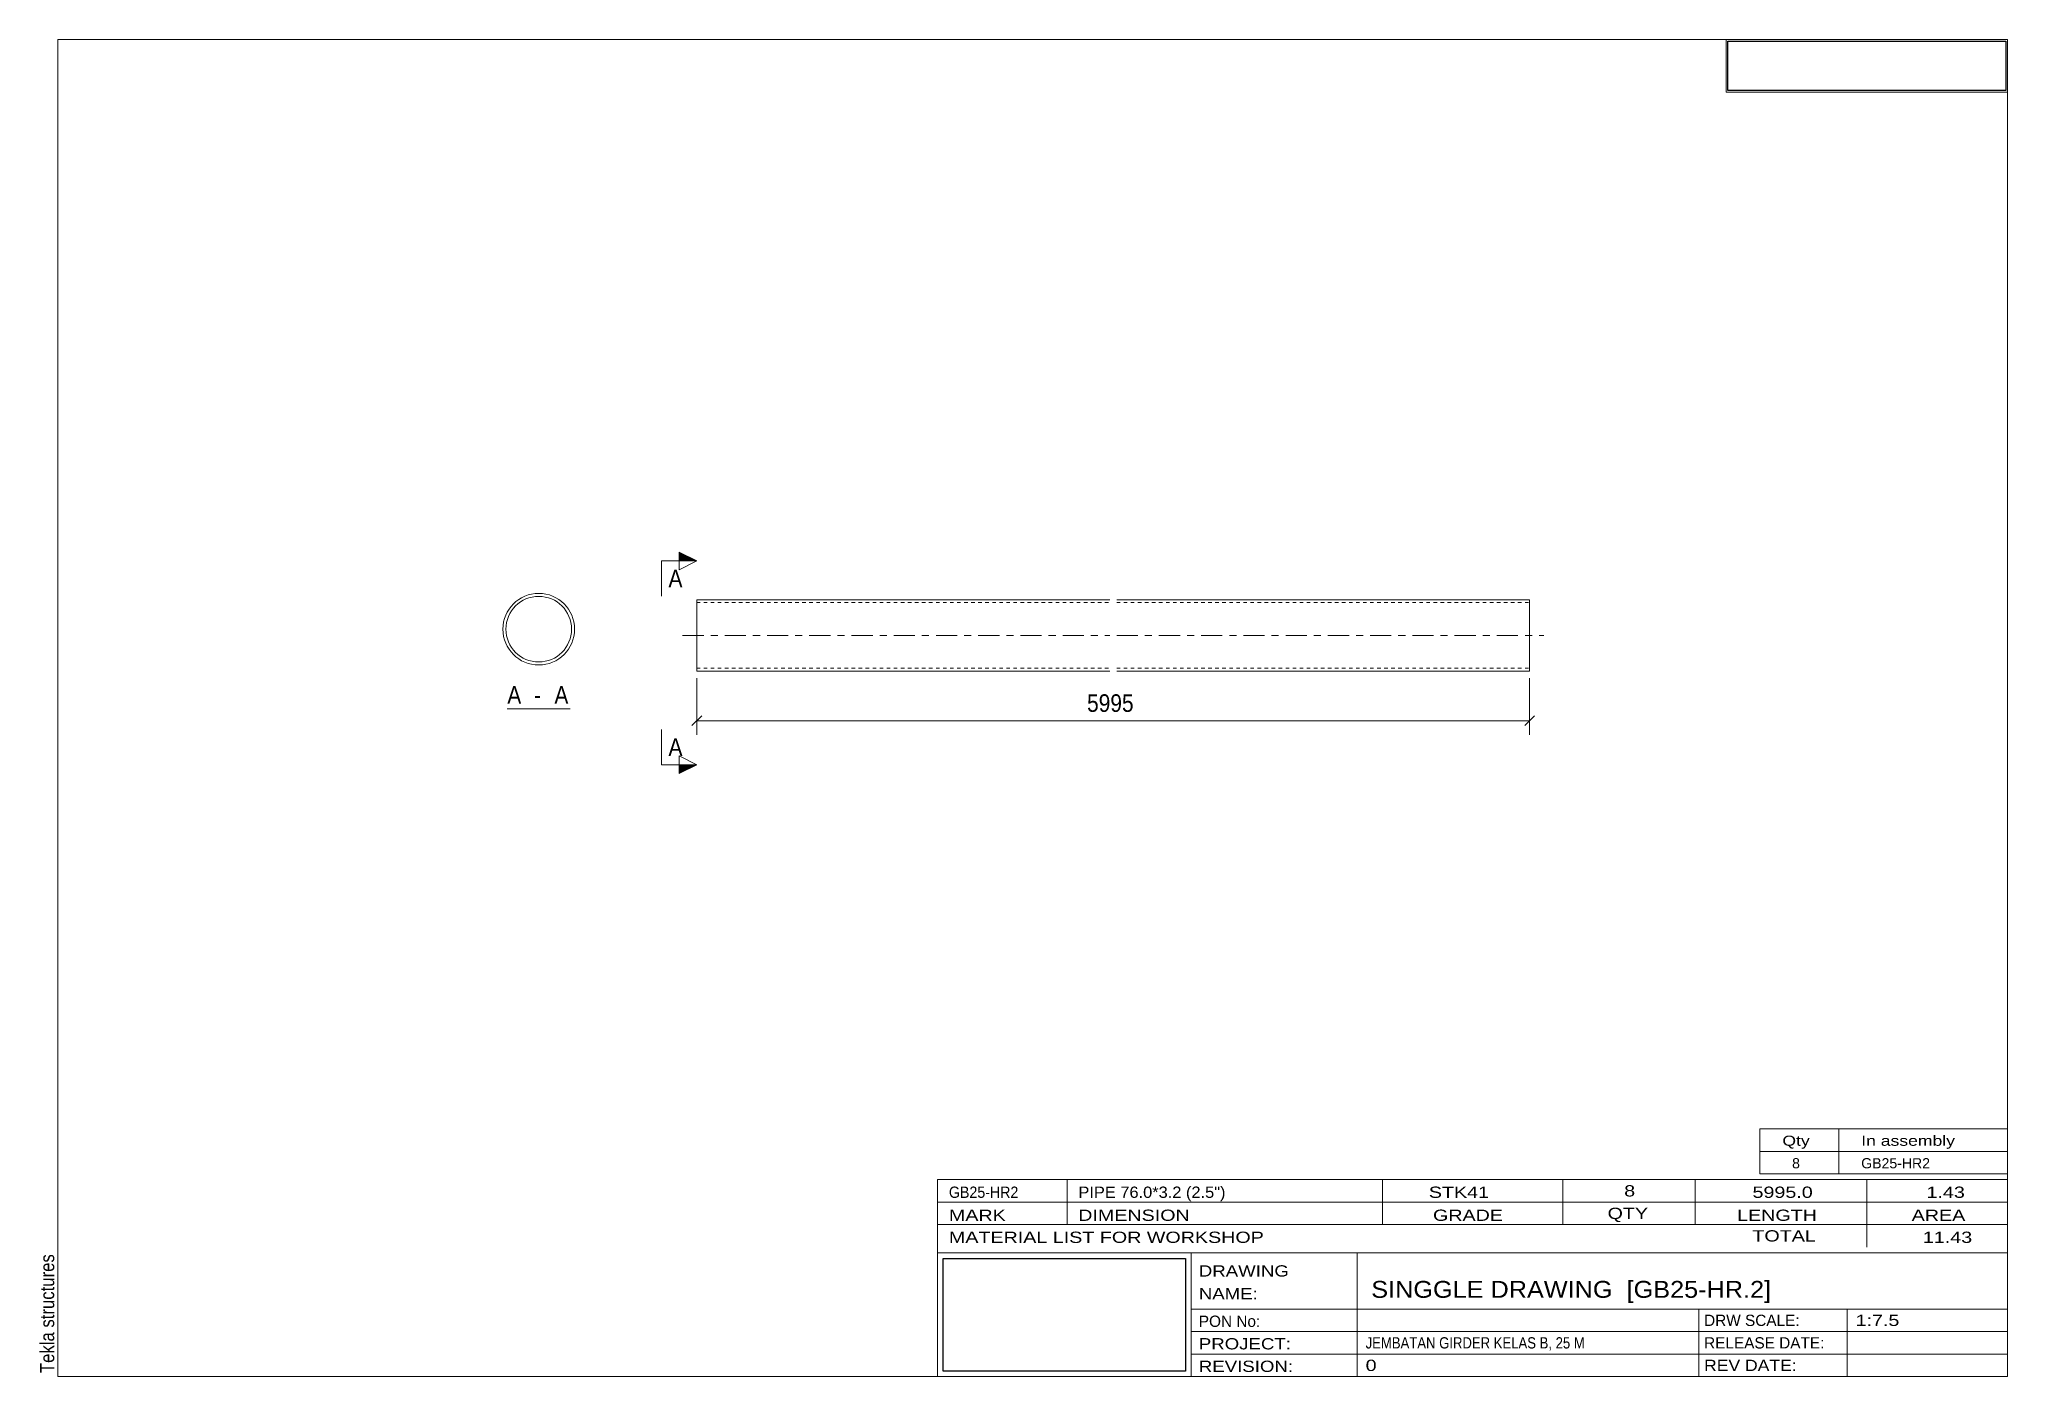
# Model space of a CAD drawing. Header units: millimetres. Extents: x 2 to 282, y 5 to 195.
import ezdxf

# ---------------------------------------------------------------- set-up
doc = ezdxf.new("R2010")
doc.units = ezdxf.units.MM
for name, pattern in [('XKITLINE00', [0]), ('XKITLINE03', [6, 3, -1, 1, -1]), ('XKITLINE04', [3, 0.5, -0.5, 0.5, -0.5, 0.5, -0.5])]:
    doc.linetypes.add(name, pattern=pattern)
for name, color, linetype, lineweight in [('DrawingSheet', 5, 'Continuous', 0), ('OtherObjectType', 1, 'Continuous', 0), ('Part', 2, 'Continuous', 0), ('Section', 6, 'Continuous', 0), ('Z-DIMENSIONS', 1, 'Continuous', 0)]:
    doc.layers.add(name, color=color, linetype=linetype, lineweight=lineweight)
doc.styles.add('ARIAL', font='ARIAL.TTF')
doc.styles.add('ARIAL_NARROW', font='ARIALN.TTF')
picture_1 = doc.add_image_def('image1.jpg', size_in_pixel=(1304, 175))
picture_2 = doc.add_image_def('image2.jpg', size_in_pixel=(188, 71))

# ---------------------------------------------------------------- blocks, each defined once
blk = doc.blocks.new('*A1')
at = {"layer": 'Part', "linetype": 'XKITLINE00', "lineweight": 0}
for p, q in [((95.77, 115.39), (154.44, 115.39)), ((95.77, 115.39), (95.77, 105.22)), ((155.44, 115.39), (214.1, 115.39)), ((214.1, 105.22), (214.1, 115.39)), ((95.77, 105.22), (154.44, 105.22)), ((155.44, 105.22), (214.1, 105.22))]:
    blk.add_line(p, q, dxfattribs=at)
at = {"layer": 'Part', "linetype": 'XKITLINE04', "lineweight": 0}
for p, q in [((95.77, 114.97), (154.44, 114.97)), ((155.44, 114.97), (214.1, 114.97)), ((95.77, 105.65), (154.44, 105.65)), ((155.44, 105.65), (214.1, 105.65))]:
    blk.add_line(p, q, dxfattribs=at)
at = {"layer": 'Part', "linetype": 'XKITLINE03', "lineweight": 0}
for p, q in [((93.77, 110.31), (154.44, 110.31)), ((155.44, 110.31), (216.1, 110.31))]:
    blk.add_line(p, q, dxfattribs=at)
blk = doc.blocks.new('*A2')
at = {"layer": 'Part', "linetype": 'XKITLINE00', "lineweight": 0}
for radius, start, end in [(5.09, 0, 180), (4.66, 0, 180), (5.09, 180, 0), (4.66, 180, 0)]:
    blk.add_arc((73.33, 111.2), radius, start, end, dxfattribs=at)
blk = doc.blocks.new('*A3')
at = {"layer": 'DrawingSheet', "linetype": 'XKITLINE00', "lineweight": 0}
for p, q in [((282, 195), (5, 195)), ((5, 195), (5, 5)), ((282, 5), (282, 195)), ((5, 5), (282, 5))]:
    blk.add_line(p, q, dxfattribs=at)
at = {"layer": 'DrawingSheet', "style": 'ARIAL', "width": 0.85}
blk.add_text('Tekla structures', height=2, rotation=90, dxfattribs=at).set_placement((4.5, 5.5))
blk = doc.blocks.new('*A4')
at = {"layer": 'OtherObjectType', "linetype": 'XKITLINE00', "lineweight": 0}
for p, q in [((242, 195), (282, 195)), ((242, 195), (242, 187.5)), ((282, 195), (282, 187.5)), ((242, 187.5), (282, 187.5))]:
    blk.add_line(p, q, dxfattribs=at)
image = blk.add_image(picture_1, insert=(242.25, 187.75), size_in_units=(39.5, 7))
blk = doc.blocks.new('*A5')
at = {"layer": 'OtherObjectType', "linetype": 'XKITLINE00', "lineweight": 0}
for p, q in [((246.8, 37), (246.8, 40.2)), ((246.8, 40.2), (282, 40.2)), ((258, 37), (258, 40.2)), ((282, 37), (282, 40.2)), ((246.8, 37), (282, 37)), ((246.8, 33.8), (246.8, 37)), ((258, 33.8), (258, 37)), ((282, 33.8), (282, 37)), ((246.8, 33.8), (282, 33.8))]:
    blk.add_line(p, q, dxfattribs=at)
at = {"layer": 'OtherObjectType', "style": 'ARIAL_NARROW'}
for s, width, p in [('Qty', 1.513248, (250, 37.8)), ('In assembly', 1.513248, (261.2, 37.8)), ('8', 1.211571, (251.38, 34.6)), ('GB25-HR2', 1.211571, (261.2, 34.6))]:
    blk.add_text(s, height=1.44, dxfattribs=dict(at, width=width)).set_placement(p)
blk = doc.blocks.new('*A6')
at = {"layer": 'OtherObjectType', "linetype": 'XKITLINE00', "lineweight": 0}
for p, q in [((130, 33), (282, 33)), ((130, 33), (130, 29.8)), ((130, 33), (282, 33)), ((148.4, 29.8), (148.4, 33)), ((193.2, 29.8), (193.2, 33)), ((218.8, 29.8), (218.8, 33)), ((237.6, 29.8), (237.6, 33)), ((262, 29.8), (262, 33)), ((282, 29.8), (282, 33)), ((130, 29.8), (282, 29.8)), ((130, 29.8), (282, 29.8)), ((130, 26.6), (130, 29.8)), ((148.4, 26.6), (148.4, 29.8)), ((193.2, 26.6), (193.2, 29.8)), ((218.8, 26.6), (218.8, 29.8)), ((237.6, 26.6), (237.6, 29.8)), ((262, 26.6), (262, 29.8)), ((282, 26.6), (282, 29.8)), ((130, 26.6), (282, 26.6)), ((130, 22.6), (130, 26.6)), ((262, 23.4), (262, 26.6)), ((282, 22.6), (282, 26.6)), ((130, 22.6), (130, 5)), ((130, 22.6), (282, 22.6)), ((166, 17.8), (166, 22.6)), ((189.6, 14.6), (189.6, 22.6)), ((282, 17.8), (282, 22.6)), ((166, 17.8), (166, 5)), ((282, 14.6), (282, 17.8)), ((166, 14.6), (282, 14.6)), ((189.6, 5), (189.6, 14.6)), ((238.13, 11.4), (238.13, 14.6)), ((259.2, 5), (259.2, 14.6)), ((282, 11.4), (282, 14.6)), ((166, 11.4), (282, 11.4)), ((238.13, 5), (238.13, 11.4)), ((282, 8.2), (282, 11.4)), ((166, 8.2), (282, 8.2)), ((282, 5), (282, 8.2)), ((130, 5), (282, 5)), ((160, 5), (282, 5))]:
    blk.add_line(p, q, dxfattribs=at)
at = {"layer": 'OtherObjectType', "style": 'ARIAL_NARROW'}
for s, height, width, p in [('GB25-HR2', 1.6, 1.100501, (131.6, 30.4)), ('PIPE 76.0*3.2 (2.5")', 1.6, 1.270501, (150, 30.4)), ('STK41', 1.6, 1.525501, (199.78, 30.4)), ('8', 1.6, 1.525501, (227.53, 30.6)), ('5995.0', 1.6, 1.525501, (245.76, 30.4)), ('1.43', 1.6, 1.525501, (270.48, 30.4)), ('MARK', 1.6, 1.525501, (131.6, 27.13)), ('DIMENSION', 1.6, 1.525501, (149.97, 27.13)), ('GRADE', 1.6, 1.525501, (200.37, 27.13)), ('QTY', 1.6, 1.525501, (225.17, 27.4)), ('LENGTH', 1.6, 1.525501, (243.57, 27.13)), ('AREA', 1.6, 1.525501, (268.37, 27.13)), ('MATERIAL LIST FOR WORKSHOP', 1.6, 1.525501, (131.6, 24)), ('TOTAL', 1.6, 1.525501, (245.74, 24.2)), ('11.43', 1.6, 1.525501, (269.96, 24)), ('DRAWING', 1.6, 1.445, (167.1, 19.22)), ('NAME:', 1.6, 1.445, (167.1, 15.98)), ('SINGGLE DRAWING  [GB25-HR.2]', 2.4, 1.304651, (191.6, 16.2)), ('PON No:', 1.6, 1.19, (167.1, 12.07)), ('DRW SCALE:', 1.6, 1.19, (238.88, 12.2)), ('1:7.5', 1.6, 1.525501, (260.4, 12.2)), ('PROJECT:', 1.6, 1.445, (167.1, 8.87)), ('JEMBATAN GIRDER KELAS B, 25 M', 1.6, 1.015501, (190.8, 9)), ('RELEASE DATE:', 1.6, 1.19, (238.88, 9)), ('REVISION:', 1.6, 1.445, (167.1, 5.67)), ('0', 1.6, 1.525501, (190.8, 5.8)), ('REV DATE:', 1.6, 1.36, (238.88, 5.8))]:
    blk.add_text(s, height=height, dxfattribs=dict(at, width=width)).set_placement(p)
image = blk.add_image(picture_2, insert=(130.8, 5.8), size_in_units=(34.4, 16))
blk = doc.blocks.new('*A7')
at = {"layer": 'Z-DIMENSIONS', "linetype": 'XKITLINE00', "lineweight": 0}
for p, q in [((95.77, 104.22), (95.77, 96.2)), ((214.1, 104.22), (214.1, 96.2)), ((96.48, 98.91), (95.06, 97.49)), ((95.77, 98.2), (214.1, 98.2)), ((214.81, 98.91), (213.4, 97.49))]:
    blk.add_line(p, q, dxfattribs=at)
at = {"layer": 'Z-DIMENSIONS'}
for p in [(95.77, 98.2), (214.1, 98.2)]:
    blk.add_point(p, dxfattribs=at)
at = {"layer": 'Z-DIMENSIONS', "style": 'ARIAL', "width": 0.85}
blk.add_text('5995', height=2.5, dxfattribs=at).set_placement((151.23, 99.45))
blk = doc.blocks.new('*A8')
at = {"layer": 'Section'}
for points in [[(93.27, 122.15), (95.77, 120.9), (93.27, 120.9)], [(93.27, 91.94), (95.77, 91.94), (93.27, 90.69)]]:
    blk.add_hatch(color=256, dxfattribs=at).paths.add_polyline_path(points, flags=17)
at = {"layer": 'Section', "linetype": 'XKITLINE00', "lineweight": 0}
for p, q in [((90.77, 120.9), (90.77, 115.9)), ((90.77, 120.9), (95.77, 120.9)), ((95.77, 120.9), (93.27, 122.15)), ((93.27, 122.15), (93.27, 119.65)), ((95.77, 120.9), (93.27, 119.65)), ((90.77, 91.94), (90.77, 96.94)), ((93.27, 90.69), (93.27, 93.19)), ((93.27, 93.19), (95.77, 91.94)), ((90.77, 91.94), (95.77, 91.94)), ((95.77, 91.94), (93.27, 90.69))]:
    blk.add_line(p, q, dxfattribs=at)
at = {"layer": 'Section', "style": 'ARIAL', "width": 0.85}
for p in [(91.77, 117.15), (91.77, 93.19)]:
    blk.add_text('A', height=2.5, dxfattribs=at).set_placement(p)
blk = doc.blocks.new('*A9')
at = {"layer": 'OtherObjectType', "linetype": 'XKITLINE00', "lineweight": 0}
blk.add_line((68.87, 99.86), (77.78, 99.86), dxfattribs=at)
at = {"layer": 'OtherObjectType', "style": 'ARIAL', "width": 0.85}
for s, p in [('A', (68.87, 100.61)), (' - ', (71.85, 100.61)), ('A', (75.56, 100.61))]:
    blk.add_text(s, height=2.5, dxfattribs=at).set_placement(p)

msp = doc.modelspace()

# ---------------------------------------------------------------- block references
at = {"lineweight": 0}
for name in ['*A3', '*A4', '*A8', '*A2', '*A1', '*A7', '*A9', '*A5', '*A6']:
    msp.add_blockref(name, (0, 0), dxfattribs=at)

doc.saveas('drawing.dxf')
